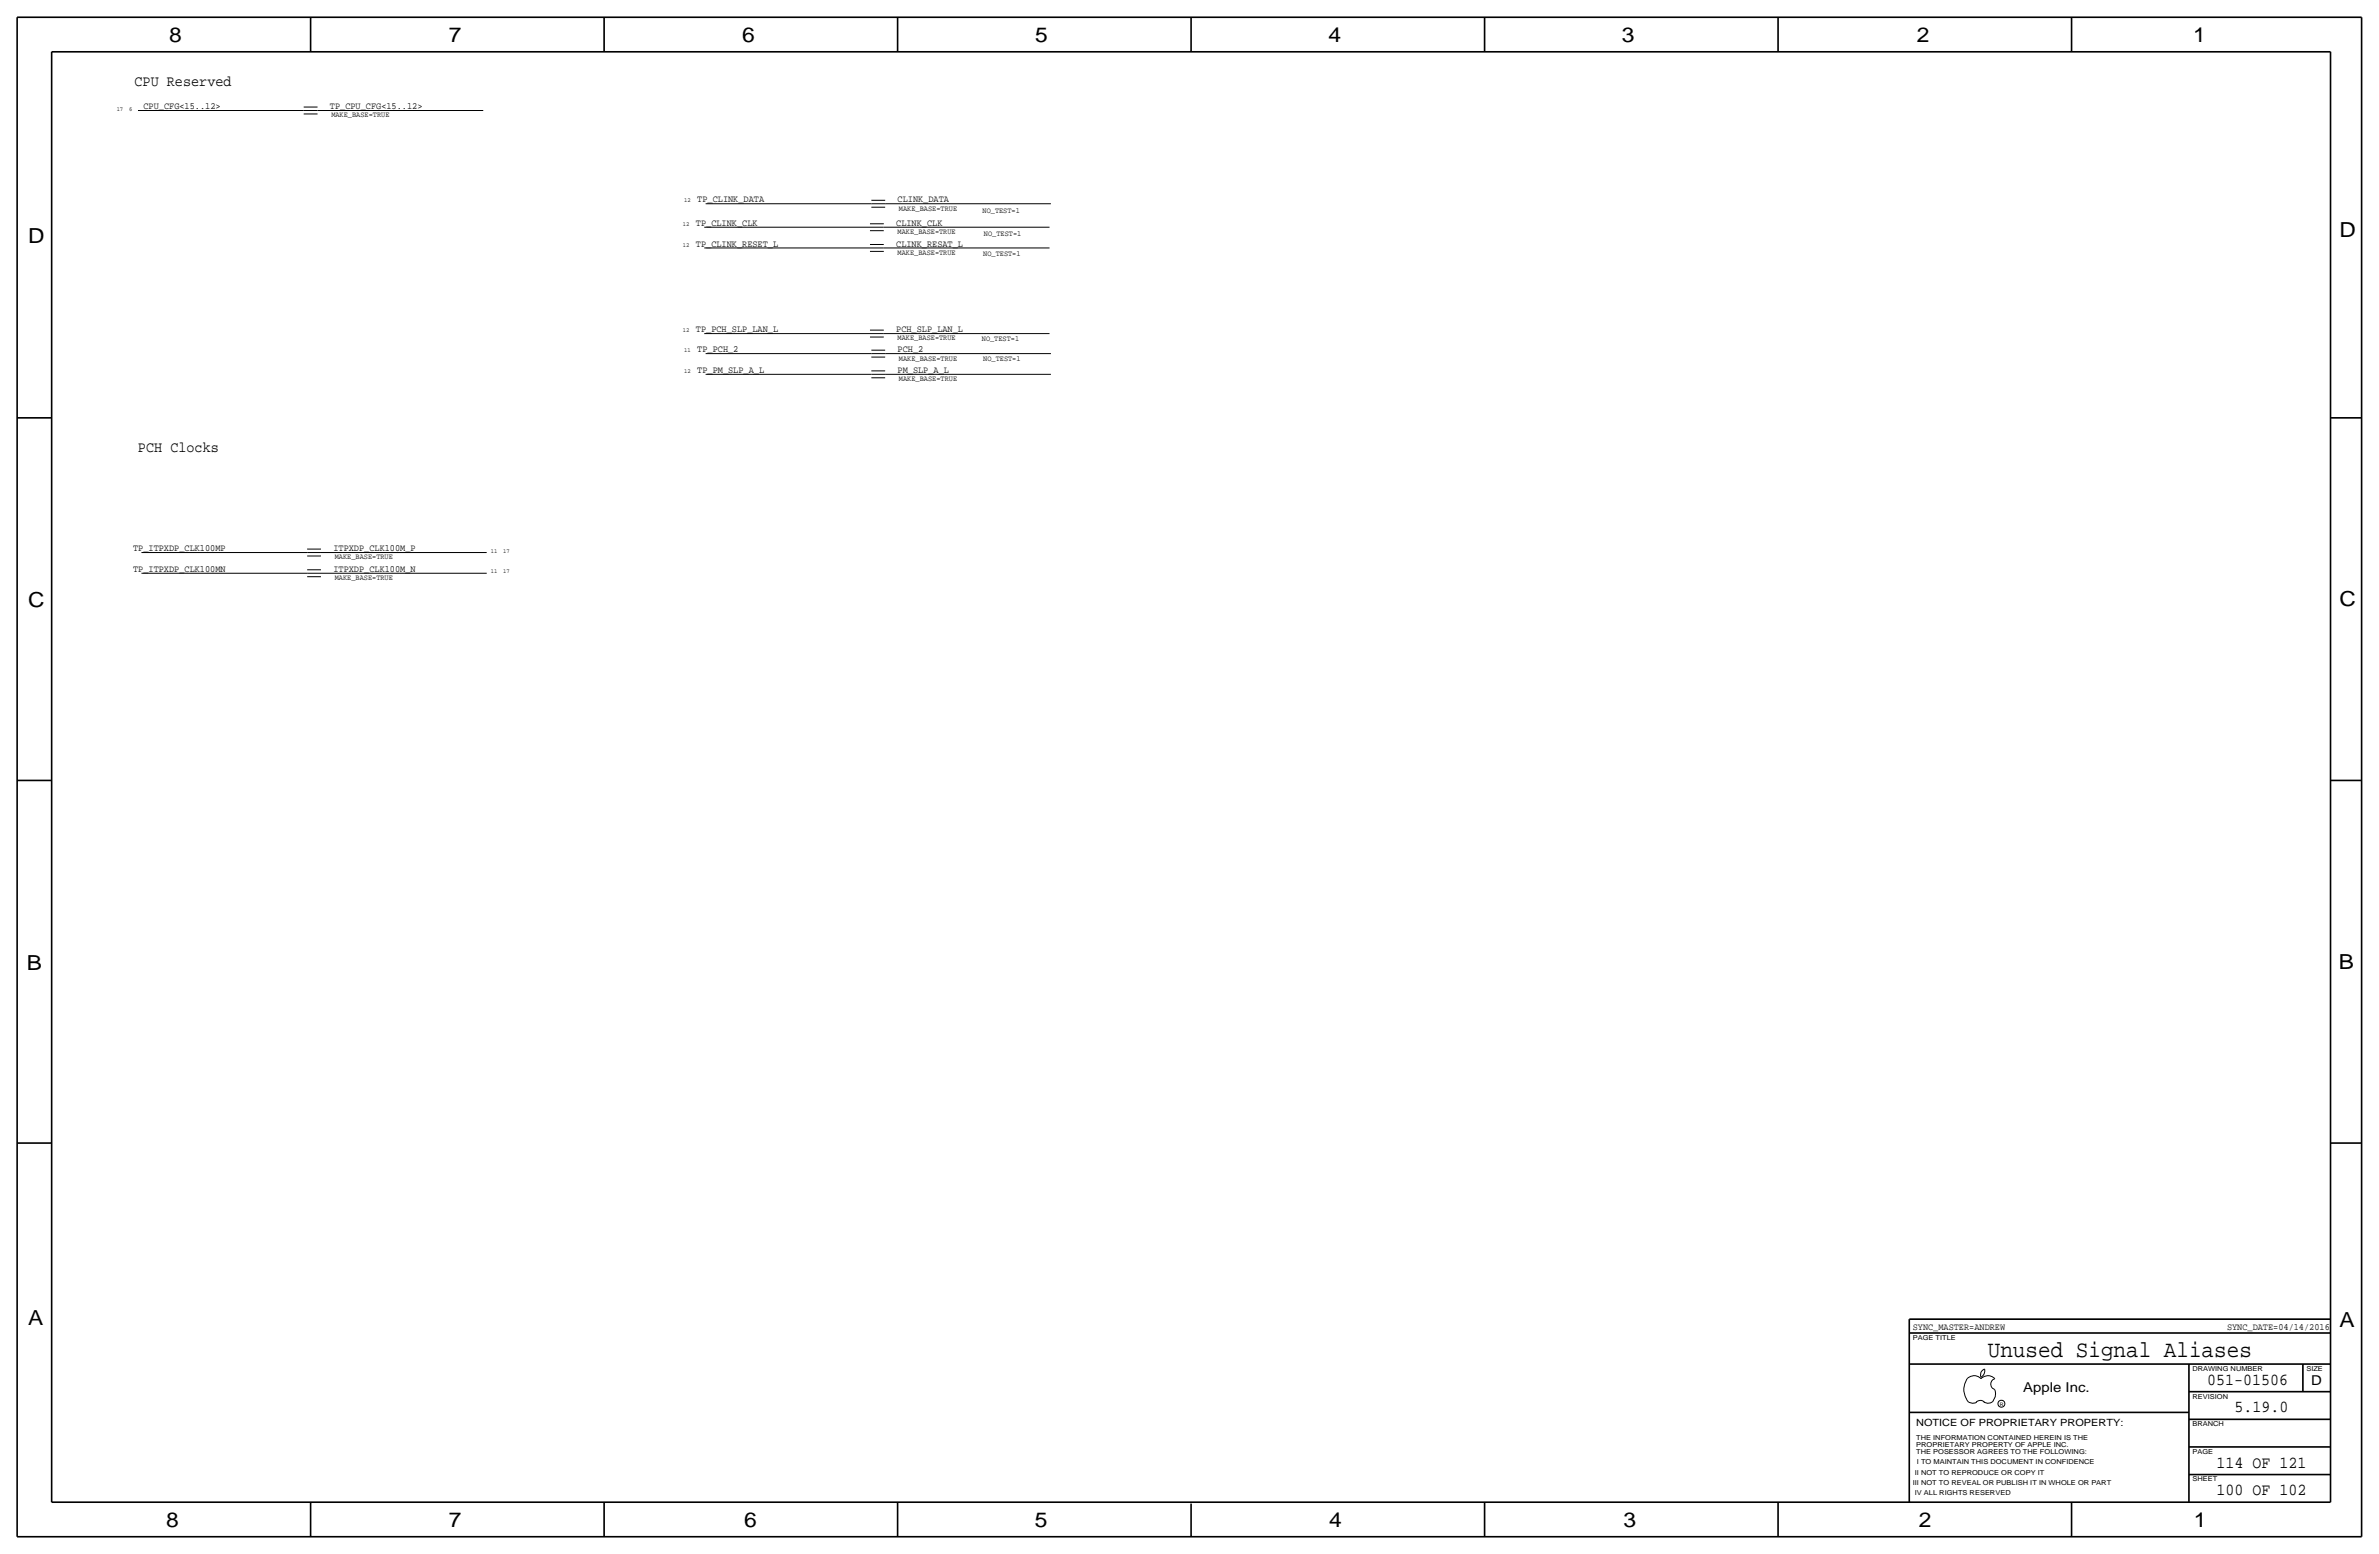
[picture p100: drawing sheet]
<svg xmlns="http://www.w3.org/2000/svg" width="875mm" height="572mm" viewBox="0 0 875 572" stroke-linecap="round" stroke-linejoin="round" font-family="sans-serif">
<defs><g id="words">
<text font-size="8.6" x="731.1" y="499.1">Unused Signal Aliases</text>
<g font-size="7.6">
<text x="62.2" y="15.5">8</text>
<text x="165" y="15.5">7</text>
<text x="273" y="15.5">6</text>
<text x="380.7" y="15.5">5</text>
<text x="488.6" y="15.5">4</text>
<text x="596.6" y="15.5">3</text>
<text x="705.1" y="15.5">2</text>
<text x="806.7" y="15.5">1</text>
<text x="10.4" y="89.4">D</text>
<text x="860.5" y="87.1">D</text>
<text x="10.4" y="223.3">C</text>
<text x="860.5" y="222.8">C</text>
<text x="9.8" y="356.6">B</text>
<text x="860.2" y="356.4">B</text>
<text x="10.4" y="487.4">A</text>
<text x="860.5" y="488.2">A</text>
<text x="61.2" y="561.6">8</text>
<text x="165" y="561.6">7</text>
<text x="273.8" y="561.6">6</text>
<text x="380.7" y="561.6">5</text>
<text x="488.9" y="561.6">4</text>
<text x="597.1" y="561.6">3</text>
<text x="705.8" y="561.6">2</text>
<text x="806.9" y="561.6">1</text>
</g>
<g font-size="6.2">
<text x="811.9" y="509.3">051-01506</text>
<text x="821.9" y="519.4">5.19.0</text>
<text x="815.3" y="539.8">114 OF 121</text>
<text x="815.3" y="549.9">100 OF 102</text>
</g>
<g font-size="5.6">
<text x="49.5" y="31.8">CPU Reserved</text>
<text x="50.7" y="166.4">PCH Clocks</text>
</g>
<g font-size="5">
<text x="850.1" y="509.3">D</text>
<text x="744.2" y="511.8">Apple Inc.</text>
</g>
<text font-size="3.7" x="704.8" y="524.5">NOTICE OF PROPRIETARY PROPERTY:</text>
<g font-size="3.5">
<text x="52.8" y="40.1">CPU_CFG&lt;15..12&gt;</text>
<text x="121.4" y="40.1">TP_CPU_CFG&lt;15..12&gt;</text>
<text x="256.5" y="74.4">TP_CLINK_DATA</text>
<text x="330.1" y="74.4">CLINK_DATA</text>
<text x="256" y="83.1">TP_CLINK_CLK</text>
<text x="329.6" y="83.1">CLINK_CLK</text>
<text x="256" y="90.7">TP_CLINK_RESET_L</text>
<text x="329.6" y="90.7">CLINK_RESAT_L</text>
<text x="256" y="122.2">TP_PCH_SLP_LAN_L</text>
<text x="329.6" y="122.2">PCH_SLP_LAN_L</text>
<text x="256.5" y="129.5">TP_PCH_2</text>
<text x="330.1" y="129.5">PCH_2</text>
<text x="256.5" y="137.2">TP_PM_SLP_A_L</text>
<text x="330.1" y="137.2">PM_SLP_A_L</text>
<text x="49" y="202.7">TP_ITPXDP_CLK100MP</text>
<text x="122.6" y="202.7">ITPXDP_CLK100M_P</text>
<text x="49" y="210.3">TP_ITPXDP_CLK100MN</text>
<text x="122.6" y="210.3">ITPXDP_CLK100M_N</text>
<text x="703.5" y="488.9">SYNC_MASTER=ANDREW</text>
<text x="819.1" y="488.9">SYNC_DATE=04/14/2016</text>
</g>
<g font-size="2.9">
<text x="121.9" y="43.2">MAKE_BASE=TRUE</text>
<text x="330.7" y="77.5">MAKE_BASE=TRUE</text>
<text x="361.4" y="78.5">NO_TEST=1</text>
<text x="330.1" y="86.1">MAKE_BASE=TRUE</text>
<text x="361.9" y="86.9">NO_TEST=1</text>
<text x="330.1" y="93.7">MAKE_BASE=TRUE</text>
<text x="361.6" y="94.2">NO_TEST=1</text>
<text x="330.1" y="125.2">MAKE_BASE=TRUE</text>
<text x="361.1" y="125.5">NO_TEST=1</text>
<text x="330.7" y="132.6">MAKE_BASE=TRUE</text>
<text x="361.6" y="132.8">NO_TEST=1</text>
<text x="330.7" y="140.2">MAKE_BASE=TRUE</text>
<text x="123.1" y="205.7">MAKE_BASE=TRUE</text>
<text x="123.1" y="213.4">MAKE_BASE=TRUE</text>
</g>
<g font-size="2.5">
<text x="703.5" y="492.8">PAGE TITLE</text>
<text x="806.4" y="504.2">DRAWING NUMBER</text>
<text x="848.3" y="504.2">SIZE</text>
<text x="806.4" y="514.4">REVISION</text>
<text x="806.4" y="524.5">BRANCH</text>
<text x="704.8" y="532.1">PROPRIETARY PROPERTY OF APPLE INC.</text>
<text x="704.8" y="529.6">THE INFORMATION CONTAINED HEREIN IS THE</text>
<text x="704.8" y="534.7">THE POSESSOR AGREES TO THE FOLLOWING:</text>
<text x="705.1" y="538.5">I TO MAINTAIN THIS DOCUMENT IN CONFIDENCE</text>
<text x="806.4" y="534.7">PAGE</text>
<text x="704.3" y="542.3">II NOT TO REPRODUCE OR COPY IT</text>
<text x="806.4" y="544.8">SHEET</text>
<text x="703.5" y="546.1">III NOT TO REVEAL OR PUBLISH IT IN WHOLE OR PART</text>
<text x="704.3" y="549.9">IV ALL RIGHTS RESERVED</text>
</g>
<g font-size="2.3">
<text x="42.9" y="40.6">17</text>
<text x="47.5" y="40.6">6</text>
<text x="251.7" y="74.4">12</text>
<text x="251.2" y="83.1">12</text>
<text x="251.2" y="90.7">12</text>
<text x="251.2" y="122.2">12</text>
<text x="251.7" y="129.5">11</text>
<text x="251.7" y="137.2">12</text>
<text x="180.5" y="203.2">11</text>
<text x="185.1" y="203.2">17</text>
<text x="180.5" y="210.8">11</text>
<text x="185.1" y="210.8">17</text>
</g>
<text font-size="1.8" x="735.5" y="516.9">R</text>
</g></defs>
<g fill="none" stroke="#000" stroke-width=".6" stroke-linecap="butt">
<path d="M6.3 6.4v558.7zM6.3 6.4h862.3zM19 19.1h838.2zM19 19.1v533.4zM114.2 6.4v12.7zM222.2 6.4v12.7zM330.1 6.4v12.7zM438.1 6.4v12.7zM546 6.4v12.7zM654 6.4v12.7zM761.9 6.4v12.7zM857.2 19.1v533.4z"/>
<path d="M868.6 6.4v558.7zM6.3 153.7h12.7zM857.2 153.7h11.4zM6.3 287h12.7zM857.2 287h11.4zM6.3 420.4h12.7zM857.2 420.4h11.4zM702.3 490.2h154.9zM702.3 485.1h154.9zM702.3 485.1v5.1zM702.3 490.2v62.3zM702.3 501.6h154.9z"/>
<path d="M702.3 519.4h102.8zM805.1 501.6v50.8zM805.1 511.8h52.1zM847 501.6v10.2zM805.1 522h52.1zM805.1 532.1h52.1zM19 552.5h838.2zM114.2 552.4v12.7zM222.2 552.5v12.7zM330.1 552.5v12.7zM438.1 553v12.1zM546 552.5v12.7z"/>
<path d="M654 552.5v12.7zM761.9 552.5v12.7zM805.1 542.3h52.1zM6.3 565.1h862.3z"/>
</g>
<g fill="none" stroke="#000" stroke-width=".37">
<path d="M111.7 39.4h5.1zM50.7 40.6h61zM111.7 41.9h5.1zM111.7 40.6h5.1zM116.8 40.6h60.9zM259.5 74.9h61zM320.5 76.2h5.1zM320.5 74.9h5.1zM320.5 73.7h5.1zM325.6 74.9h60.9zM259 91.2h61zM259 83.6h61z"/>
<path d="M320 92.5h5.1zM320 91.2h5.1zM320 89.9h5.1zM320 84.8h5.1zM320 83.6h5.1zM320 82.3h5.1zM325.1 91.2h60.9zM325.1 83.6h60.9zM259 122.7h61zM259.5 130h61zM259.5 137.7h61zM320 124h5.1z"/>
<path d="M320 122.7h5.1zM320 121.4h5.1zM320.5 138.9h5.1zM320.5 137.7h5.1zM320.5 136.4h5.1zM320.5 131.3h5.1zM320.5 130h5.1zM320.5 128.8h5.1zM325.1 122.7h60.9zM325.6 137.7h60.9zM325.6 130h60.9zM52 210.8h61z"/>
<path d="M52 203.2h61zM113 204.5h5.1zM113 203.2h5.1zM113 201.9h5.1zM113 212.1h5.1zM113 210.8h5.1zM113 209.6h5.1zM118.1 210.8h60.9zM118.1 203.2h60.9zM724.1 515.6l.5 .2a2.67 2.67 0 0 0 2.5-.2M726.8 515.7a2.09 2.09 0 0 1 3.1 0M728.6 506.5a2.69 2.69 0 0 0 1.3-3 2.26 2.26 0 0 0-1.3 3"/>
<path d="M729.7 515.6l.4 .2a2.67 2.67 0 0 0 2.6-.2M733.7 511.1a4.5 4.5 0 0 1-1 4.6M733.8 511a2.08 2.08 0 0 1-1.6-2 2.08 2.08 0 0 1 1.6-2 3.4 3.4 0 0 0-5.1 0 3.6 3.6 0 0 0-3.9-.8 3.6 3.6 0 0 0-2.3 3.3 7.1 7.1 0 0 0 1.6 6.2"/>
<circle cx="736.1" cy="516.2" r="1.28"/>
</g>
<use href="#words"/>
</svg>
